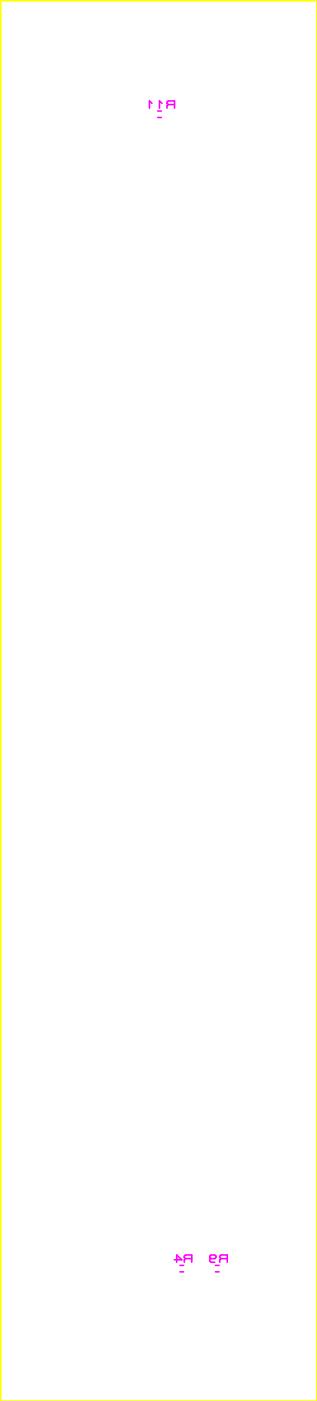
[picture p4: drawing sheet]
<svg xmlns="http://www.w3.org/2000/svg" width="40mm" height="178mm" viewBox="0 0 40 178" stroke-linecap="round" stroke-linejoin="round" font-family="sans-serif">
<path d="M.1 .1h40.1v177.7h-40.1z" fill="none" stroke="#ff0" stroke-width=".2"/>
<g fill="none" stroke="#f0f" stroke-width=".2">
<path d="M19.3 13.1l-.3-.3v.9M20 14.9h.5M20 14.1h.5M20.5 13.1l-.3-.3v.9M21.3 13.3l-.1-.2v-.1l.1-.2h.8v.9M21.3 13.3l-.1 .1v.3M21.3 13.3h.8M22.1 159.9h1l-.7-.6v.9M23.5 159.7l-.1-.1v-.2l.1-.1h.8v.9M23.5 159.7l-.1 .2v.3M23.5 159.7h.8M26.6 159.6l.2 .1h.4l.2-.1v-.2l-.2-.1h-.4l-.2 .1v.6l.2 .2h.4"/>
<path d="M28 159.7l-.1-.1v-.2l.1-.1h.8v.9M28 159.7h.8M28 159.7l-.1 .2v.3M22.8 160.6h.5M22.8 161.4h.5M27.3 160.6h.5M27.3 161.4h.5"/>
</g>
</svg>
